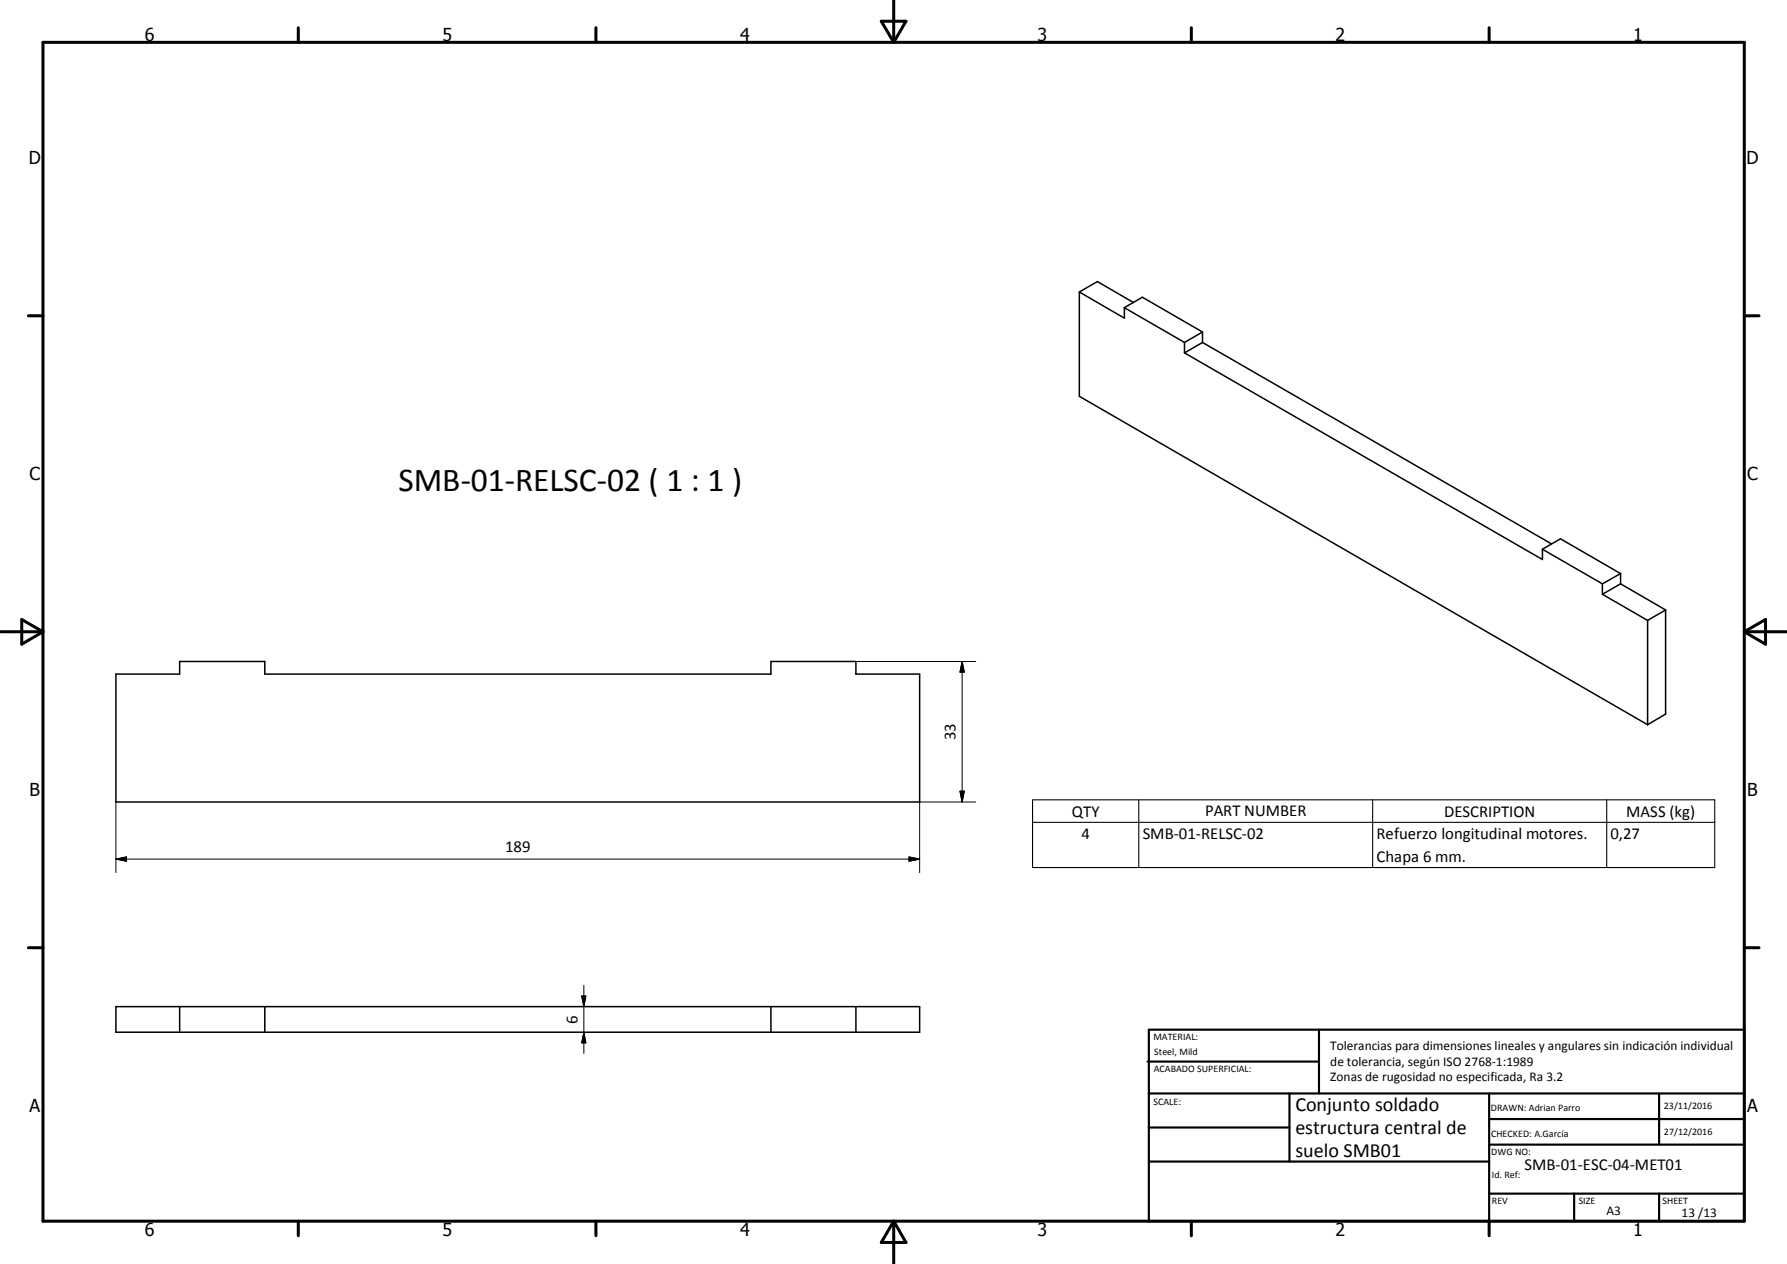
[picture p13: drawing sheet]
<svg xmlns="http://www.w3.org/2000/svg" width="420mm" height="297mm" viewBox="0 0 420 297" stroke-linecap="round" stroke-linejoin="round" font-family="sans-serif">
<defs><g id="words">
<text font-size="7.9" x="93.7" y="115.4">SMB-01-RELSC-02 ( 1 : 1 )</text>
<g font-size="4.7">
<text x="304.6" y="261.2">Conjunto soldado</text>
<text x="304.6" y="266.6">estructura central de</text>
<text x="304.6" y="272">suelo SMB01</text>
</g>
<g font-size="4.2">
<text x="34" y="9.6">6</text>
<text x="104" y="9.6">5</text>
<text x="174" y="9.6">4</text>
<text x="244" y="9.6">3</text>
<text x="314" y="9.6">2</text>
<text x="384" y="9.6">1</text>
<text x="6.8" y="38.7">D</text>
<text x="410.6" y="38.7">D</text>
<text x="7" y="112.9">C</text>
<text x="410.8" y="112.9">C</text>
<text x="7" y="187.1">B</text>
<text x="410.8" y="187.1">B</text>
<text x="7" y="261.4">A</text>
<text x="410.8" y="261.4">A</text>
<text x="34" y="290.4">6</text>
<text x="104" y="290.4">5</text>
<text x="174" y="290.4">4</text>
<text x="244" y="290.4">3</text>
<text x="314" y="290.4">2</text>
<text x="384" y="290.4">1</text>
</g>
<g font-size="3.9">
<text x="224.7" y="173.9" transform="rotate(-90 224.7 173.9)">33</text>
<text x="252" y="191.9">QTY</text>
<text x="283.3" y="191.9">PART NUMBER</text>
<text x="339.5" y="191.9">DESCRIPTION</text>
<text x="382.3" y="192">MASS (kg)</text>
<text x="254.2" y="197.1">4</text>
<text x="268.7" y="197.2">SMB-01-RELSC-02</text>
<text x="323.7" y="197.3">Refuerzo longitudinal motores.</text>
<text x="378.7" y="197.2">0,27</text>
<text x="118.8" y="200.3">189</text>
<text x="323.7" y="202.6">Chapa 6 mm.</text>
<text x="135.8" y="240.6" transform="rotate(-90 135.8 240.6)">6</text>
<text x="358.5" y="275">SMB-01-ESC-04-MET01</text>
</g>
<g font-size="3.1">
<text x="312.7" y="246.8">Tolerancias para dimensiones lineales y angulares sin indicación individual</text>
<text x="312.7" y="250.4">de tolerancia, según ISO 2768-1:1989</text>
<text x="312.7" y="254">Zonas de rugosidad no especificada, Ra 3.2</text>
<text x="377.7" y="285.6">A3</text>
<text x="395.4" y="285.9">13 /13</text>
</g>
<g font-size="2.4">
<text x="271.2" y="244.4">MATERIAL:</text>
<text x="271.3" y="252">ACABADO SUPERFICIAL:</text>
<text x="271.4" y="247.9">Steel, Mild</text>
<text x="271.2" y="259.7">SCALE:</text>
<text x="350.6" y="261">DRAWN: Adrian Parro</text>
<text x="391.2" y="260.6">23/11/2016</text>
<text x="350.6" y="267.1">CHECKED: A.García</text>
<text x="391.2" y="266.7">27/12/2016</text>
<text x="350.6" y="271.4">DWG NO:</text>
<text x="350.8" y="276.9">Id. Ref:</text>
<text x="350.8" y="282.8">REV</text>
<text x="371.2" y="282.9">SIZE</text>
<text x="390.9" y="282.9">SHEET</text>
</g>
</g></defs>
<g fill="none" stroke="#000" stroke-width=".35">
<path d="M253.8 68.6l10.6 6.2v-2.5M253.8 68.6l4.2-2.4 8.5 4.9M253.8 68.6v24.5l133.6 77.2M264.4 72.3l4.2-2.5 14.1 8.2M264.4 72.3l14.1 8.2M282.7 78v2.5M282.7 78l-4.2 2.5M278.5 80.5v2.4M278.5 82.9l84.2 48.6v-2.4M282.7 80.5l-4.2 2.4M282.7 80.5l82.1 47.3M362.7 129.1l4.2-2.5 14.1 8.2"/>
<path d="M362.7 129.1l14.1 8.1M376.8 137.2v2.5M376.8 139.7l10.6 6.1M381 134.8v2.4M381 134.8l-4.2 2.4M381 137.2l-4.2 2.5M381 137.2l10.6 6.1M27.3 158.4h14.9v-3h20.1v3h119v-3h19.9v3h15v30.1h-188.9zM387.4 145.8v24.5M391.6 143.3l-4.2 2.5M391.6 143.3v24.5l-4.2 2.5M27.3 236.6h188.9v6h-188.9z"/>
<path d="M42.2 236.6v6M62.3 236.6v6M181.3 236.6v6M201.2 236.6v6"/>
</g>
<g fill="none" stroke="#000" stroke-width=".71">
<path d="M10.1 9.9h400v277.1h-400zM70.1 6.5v3.4M140.1 6.5v3.4M207.2 5h5.8l-2.9 4.9zM210.1 0v9.9M280.1 6.5v3.4M350.1 6.5v3.4M6.7 74.2h3.4M410.1 74.2h3.5M.1 148.5h10M5.1 145.6l5 2.9-5 2.9zM410.1 148.5h10"/>
<path d="M410.1 148.5l5-2.9v5.8zM6.7 222.7h3.4M410.1 222.7h3.5M70.1 287v3.4M140.1 287v3.4M210.1 287v10M210.1 287l2.9 5h-5.8zM280.1 287v3.4M350.1 287v3.4"/>
</g>
<g fill="none" stroke="#000" stroke-width=".51">
<path d="M269.8 249.5h40.3M270.1 242h140v45h-140zM270.1 257h140M303.2 257v16M310.1 242v15M350.1 257v30M390.1 257v12M270.1 265h33.1M270.1 273h80M350.1 269h60M350.1 263h60M350.1 280.5h60"/>
<path d="M370.1 280.5v6.5M390.1 280.5v6.5"/>
</g>
<path d="M242.8 188h160.4v15.9h-160.4zM242.8 193.3h160.4M267.7 188v15.9M322.7 188v15.9M377.8 188v15.9" fill="none" stroke="#000" stroke-width=".25"/>
<path d="M201.2 155.4h28.2M226.2 155.4l.5 2.5h-1zM226.2 155.4v33.1M27.3 188.5v16.6M225.7 185.9h1l-.5 2.6zM229.4 188.5h-13.2v16.6M27.3 201.9l2.4-.5v1zM27.3 201.9h188.9M213.7 201.4l2.5 .5-2.5 .5zM136.8 234.1h.9l-.4 2.5zM137.3 231.6v16M137.3 242.6l.4 2.5h-.9z" fill="none" stroke="#000" stroke-width=".24"/>
<path d="M226.2 155.4l.5 2.5h-1zM225.7 185.9h1l-.5 2.6zM27.3 201.9l2.4-.5v1zM213.7 201.4l2.5 .5-2.5 .5zM136.8 234.1h.9l-.4 2.5zM137.3 242.6l.4 2.5h-.9z" fill="#000"/>
<use href="#words"/>
</svg>
